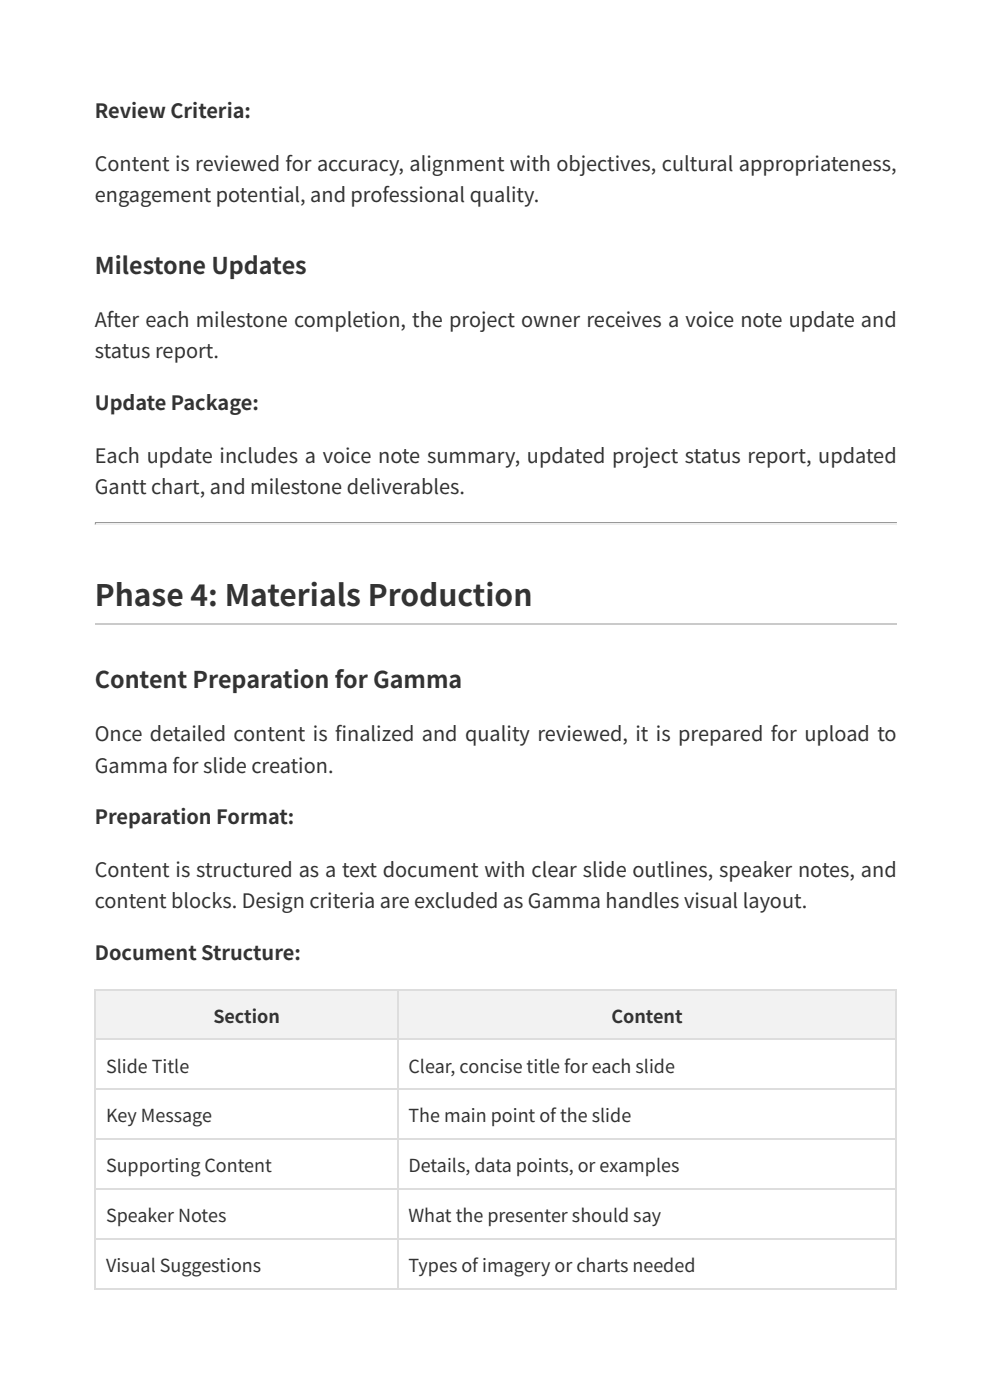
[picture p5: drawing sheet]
<svg xmlns="http://www.w3.org/2000/svg" width="210mm" height="297mm" viewBox="0 0 210 297" stroke-linecap="round" stroke-linejoin="round" font-family="sans-serif">
<defs><g id="words">
<text font-size="6.3" fill="#333" x="20.1" y="128.6">Phase 4: Materials Production</text>
<g font-size="5" fill="#333">
<text x="20.1" y="58.2">Milestone Updates</text>
<text x="20.1" y="146.1">Content Preparation for Gamma</text>
</g>
<g font-size="4.2" fill="#333">
<text x="20.1" y="25.1">Review Criteria:</text>
<text x="20.1" y="36.2">Content is reviewed for accuracy, alignment with objectives, cultural appropriateness,</text>
<text x="20.1" y="42.9">engagement potential, and professional quality.</text>
<text x="20.1" y="69.3">After each milestone completion, the project owner receives a voice note update and</text>
<text x="20.1" y="75.9">status report.</text>
<text x="20.1" y="87">Update Package:</text>
<text x="20.1" y="98.2">Each update includes a voice note summary, updated project status report, updated</text>
<text x="20.1" y="104.8">Gantt chart, and milestone deliverables.</text>
<text x="20.1" y="157.2">Once detailed content is fi nalized and quality reviewed, it is prepared for upload to</text>
<text x="20.1" y="164">Gamma for slide creation.</text>
<text x="20.1" y="174.9">Preparation Format:</text>
<text x="20.1" y="186">Content is structured as a text document with clear slide outlines, speaker notes, and</text>
<text x="20.1" y="192.6">content blocks. Design criteria are excluded as Gamma handles visual layout.</text>
<text x="20.1" y="203.7">Document Structure:</text>
</g>
<g font-size="3.8" fill="#333">
<text x="45.3" y="217">Section</text>
<text x="129.7" y="217">Content</text>
<text x="22.5" y="227.5">Slide Title</text>
<text x="86.7" y="227.5">Clear, concise title for each slide</text>
<text x="22.5" y="238.1">Key Message</text>
<text x="86.7" y="238.1">The main point of the slide</text>
<text x="22.5" y="248.7">Supporting Content</text>
<text x="86.7" y="248.7">Details, data points, or examples</text>
<text x="22.5" y="259.3">Speaker Notes</text>
<text x="86.7" y="259.3">What the presenter should say</text>
<text x="22.5" y="269.9">Visual Suggestions</text>
<text x="86.7" y="269.9">Types of imagery or charts needed</text>
</g>
</g></defs>
<path d="M20.1 111h170.1" fill="none" stroke="#9a9a9a" stroke-width=".26"/>
<path d="M20.1 111.3h170.1" fill="none" stroke="#eee" stroke-width=".26"/>
<path d="M190.2 110.9v.5h-.2z" fill="#eee"/>
<path d="M20.1 110.9h.3v.2l-.3 .3z" fill="#9a9a9a"/>
<path d="M20.1 132.4h170.1" fill="none" stroke="#ccc" stroke-width=".26"/>
<g fill="#f2f2f2">
<path d="M20.4 209.8h64v10.6h-64z"/>
<path d="M84.4 209.8h105.8v10.6h-105.8z"/>
</g>
<path d="M20.1 209.9h170.1M20.2 209.8v63.8M84.5 209.8v63.8M20.1 220.5h170.1M20.1 231.1h170.1M20.1 241.7h170.1M20.1 252.3h170.1M20.1 262.9h170.1M20.1 273.4h170.1" fill="none" stroke="#ddd" stroke-width=".26"/>
<path d="M190.1 209.8v63.8" fill="none" stroke="#ddd" stroke-width=".21"/>
<use href="#words"/>
</svg>
